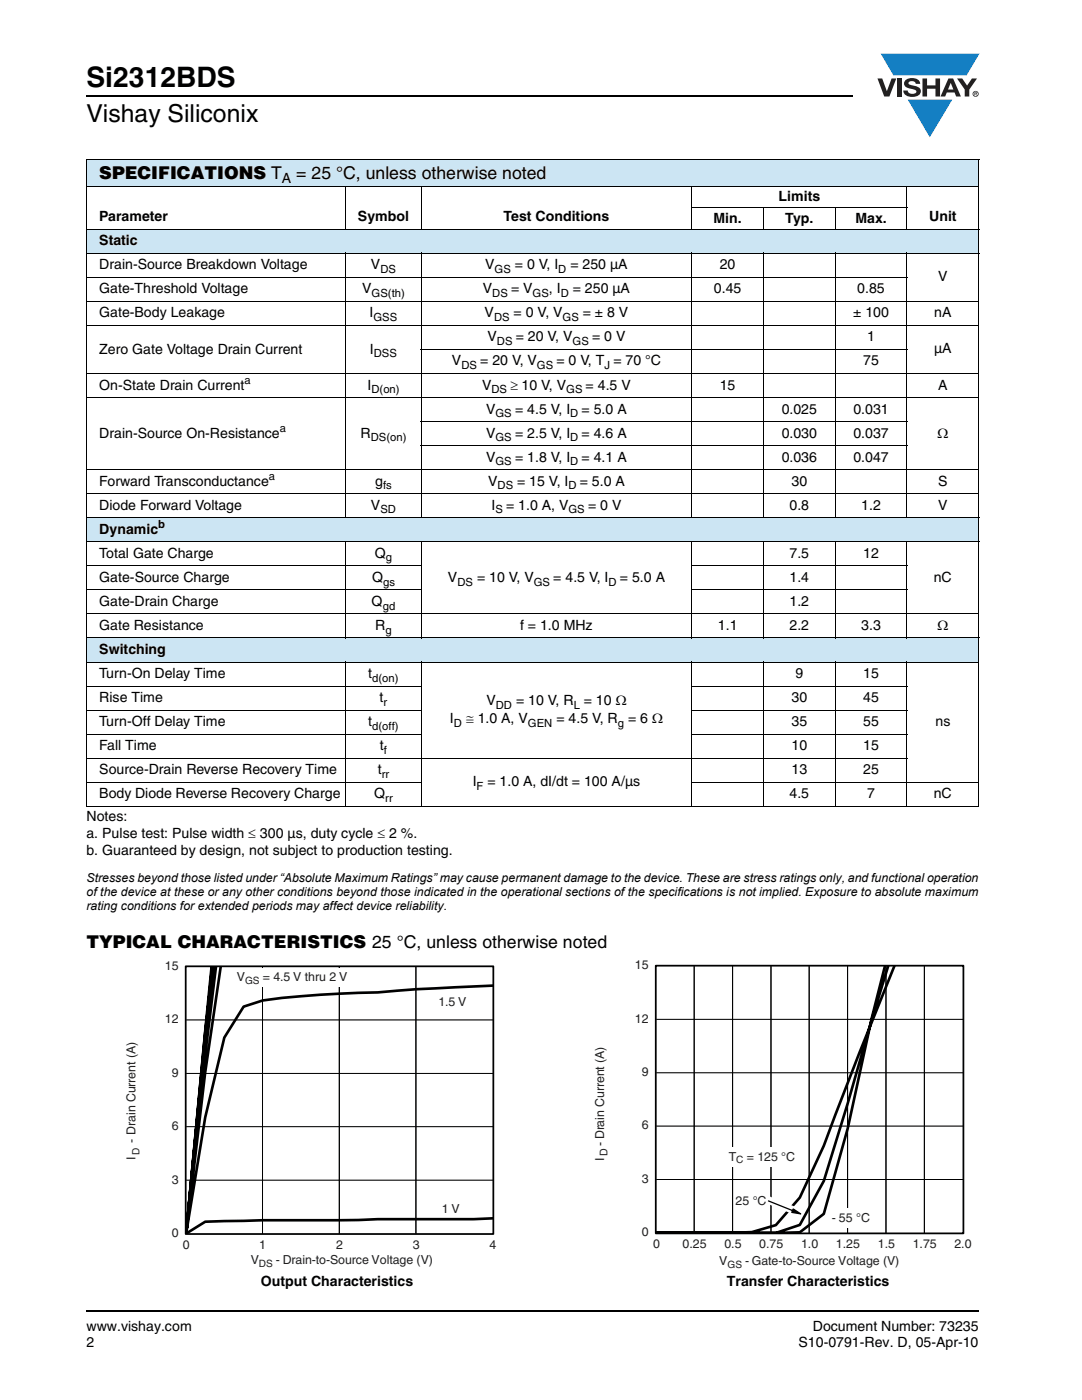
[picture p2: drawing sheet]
<svg xmlns="http://www.w3.org/2000/svg" width="216mm" height="279mm" viewBox="0 0 216 279" stroke-linecap="round" stroke-linejoin="round" font-family="sans-serif">
<defs><g id="words">
<text font-size="5.6" x="17.3" y="17.4">Si2312BDS</text>
<text font-size="4.9" x="17.3" y="24.4">Vishay Siliconix</text>
<g font-size="3.5">
<text x="19.8" y="35.7">SPECIFICATIONS T</text>
<text x="59.1" y="35.7">= 25 °C, unless otherwise noted</text>
<text x="17.3" y="189.2">TYPICAL CHARACTERISTICS 25 °C, unless otherwise noted</text>
</g>
<g font-size="2.8">
<text x="56.2" y="36.6">A</text>
<text x="155.4" y="40.2">Limits</text>
<text x="19.8" y="44.1">Parameter</text>
<text x="71.4" y="44.1">Symbol</text>
<text x="100.4" y="44.1">Test Conditions</text>
<text x="142.4" y="44.4">Min.</text>
<text x="156.7" y="44.4">Typ.</text>
<text x="170.7" y="44.4">Max.</text>
<text x="185.4" y="44.1">Unit</text>
<text x="19.8" y="48.9">Static</text>
<text x="19.8" y="53.7">Drain-Source Breakdown Voltage</text>
<text x="74" y="53.7">V</text>
<text x="96.8" y="53.7">V</text>
<text x="102.7" y="53.7">= 0 V, I</text>
<text x="113.8" y="53.7">= 250 µA</text>
<text x="143.6" y="53.7">20</text>
<text x="19.8" y="58.5">Gate-Threshold Voltage</text>
<text x="72.3" y="58.5">V</text>
<text x="96.3" y="58.5">V</text>
<text x="102" y="58.5">= V</text>
<text x="109.5" y="58.5">, I</text>
<text x="114.3" y="58.5">= 250 µA</text>
<text x="142.4" y="58.5">0.45</text>
<text x="171.1" y="58.5">0.85</text>
<text x="187.2" y="56.2">V</text>
<text x="19.8" y="63.4">Gate-Body Leakage</text>
<text x="73.7" y="63.4">I</text>
<text x="96.7" y="63.4">V</text>
<text x="102.5" y="63.4">= 0 V, V</text>
<text x="116.3" y="63.4">= ± 8 V</text>
<text x="170.2" y="63.4">± 100</text>
<text x="186.4" y="63.4">nA</text>
<text x="19.8" y="70.5">Zero Gate Voltage Drain Current</text>
<text x="73.8" y="70.5">I</text>
<text x="97.3" y="68.1">V</text>
<text x="102.9" y="68.1">= 20 V, V</text>
<text x="118.1" y="68.1">= 0 V</text>
<text x="173" y="68.1">1</text>
<text x="186.4" y="70.5">µA</text>
<text x="19.8" y="77.7">On-State Drain Current</text>
<text x="73.3" y="77.7">I</text>
<text x="90.2" y="72.9">V</text>
<text x="95.8" y="72.9">= 20 V, V</text>
<text x="96.2" y="77.7">V</text>
<text x="101.8" y="77.7">≥ 10 V, V</text>
<text x="111" y="72.9">= 0 V, T = 70 °C</text>
<text x="116.9" y="77.7">= 4.5 V</text>
<text x="143.6" y="77.7">15</text>
<text x="172.3" y="72.9">75</text>
<text x="187.2" y="77.7">A</text>
<text x="97" y="82.5">V</text>
<text x="102.8" y="82.5">= 4.5 V, I</text>
<text x="116.1" y="82.5">= 5.0 A</text>
<text x="156" y="82.5">0.025</text>
<text x="170.3" y="82.5">0.031</text>
<text x="19.8" y="87.4">Drain-Source On-Resistance</text>
<text x="71.9" y="87.4">R</text>
<text x="97" y="87.4">V</text>
<text x="102.8" y="87.4">= 2.5 V, I</text>
<text x="116.1" y="87.4">= 4.6 A</text>
<text x="156" y="87.4">0.030</text>
<text x="170.3" y="87.4">0.037</text>
<text x="187" y="87.4">Ω</text>
<text x="97" y="92.1">V</text>
<text x="102.8" y="92.1">= 1.8 V, I</text>
<text x="116.1" y="92.1">= 4.1 A</text>
<text x="156" y="92.1">0.036</text>
<text x="170.3" y="92.1">0.047</text>
<text x="19.8" y="96.9">Forward Transconductance</text>
<text x="19.8" y="101.7">Diode Forward Voltage</text>
<text x="74" y="101.7">V</text>
<text x="74.9" y="96.9">g</text>
<text x="97.4" y="96.9">V</text>
<text x="98.1" y="101.7">I</text>
<text x="101" y="101.7">= 1.0 A, V</text>
<text x="103.2" y="96.9">= 15 V, I</text>
<text x="115.7" y="96.9">= 5.0 A</text>
<text x="117.3" y="101.7">= 0 V</text>
<text x="157.5" y="101.7">0.8</text>
<text x="157.9" y="96.9">30</text>
<text x="171.9" y="101.7">1.2</text>
<text x="187.2" y="101.7">V</text>
<text x="187.2" y="96.9">S</text>
<text x="19.8" y="106.6">Dynamic</text>
<text x="19.8" y="111.3">Total Gate Charge</text>
<text x="74.8" y="111.3">Q</text>
<text x="157.5" y="111.3">7.5</text>
<text x="172.3" y="111.3">12</text>
<text x="19.8" y="116.1">Gate-Source Charge</text>
<text x="74.2" y="116.1">Q</text>
<text x="89.4" y="116.1">V</text>
<text x="95.2" y="116.1">= 10 V, V</text>
<text x="110.4" y="116.1">= 4.5 V, I</text>
<text x="123.7" y="116.1">= 5.0 A</text>
<text x="157.5" y="116.1">1.4</text>
<text x="186.3" y="116.1">nC</text>
<text x="19.8" y="120.9">Gate-Drain Charge</text>
<text x="19.8" y="125.8">Gate Resistance</text>
<text x="74.2" y="120.9">Q</text>
<text x="74.9" y="125.8">R</text>
<text x="103.8" y="125.8">f = 1.0 MHz</text>
<text x="143.2" y="125.8">1.1</text>
<text x="157.5" y="125.8">2.2</text>
<text x="157.5" y="120.9">1.2</text>
<text x="171.9" y="125.8">3.3</text>
<text x="187" y="125.8">Ω</text>
<text x="19.8" y="130.6">Switching</text>
<text x="19.8" y="135.3">Turn-On Delay Time</text>
<text x="73.5" y="135.3">t</text>
<text x="158.7" y="135.3">9</text>
<text x="172.3" y="135.3">15</text>
<text x="19.8" y="140.1">Rise Time</text>
<text x="75.8" y="140.1">t</text>
<text x="97" y="140.8">V</text>
<text x="103" y="140.8">= 10 V, R</text>
<text x="116.5" y="140.8">= 10 Ω</text>
<text x="157.9" y="140.1">30</text>
<text x="172.3" y="140.1">45</text>
<text x="19.8" y="149.8">Fall Time</text>
<text x="19.8" y="144.9">Turn-Off Delay Time</text>
<text x="73.5" y="144.9">t</text>
<text x="75.8" y="149.8">t</text>
<text x="89.8" y="144.3">I</text>
<text x="93" y="144.3">≅ 1.0 A, V</text>
<text x="111" y="144.3">= 4.5 V, R</text>
<text x="125.3" y="144.3">= 6 Ω</text>
<text x="157.9" y="144.9">35</text>
<text x="157.9" y="149.8">10</text>
<text x="172.3" y="144.9">55</text>
<text x="172.3" y="149.8">15</text>
<text x="186.6" y="144.9">ns</text>
<text x="19.8" y="154.6">Source-Drain Reverse Recovery Time</text>
<text x="75.4" y="154.6">t</text>
<text x="157.9" y="154.6">13</text>
<text x="172.3" y="154.6">25</text>
<text x="19.8" y="159.3">Body Diode Reverse Recovery Charge</text>
<text x="74.7" y="159.3">Q</text>
<text x="94.3" y="157">I</text>
<text x="97.3" y="157">= 1.0 A, dI/dt = 100 A/µs</text>
<text x="157.5" y="159.3">4.5</text>
<text x="173" y="159.3">7</text>
<text x="186.3" y="159.3">nC</text>
<text x="17.3" y="163.9">Notes:</text>
<text x="17.3" y="167.2">a. Pulse test: Pulse width ≤ 300 µs, duty cycle ≤ 2 %.</text>
<text x="17.3" y="170.6">b. Guaranteed by design, not subject to production testing.</text>
<text x="52" y="256.6">Output Characteristics</text>
<text x="145" y="256.6">Transfer Characteristics</text>
<text x="17.3" y="265.6">www.vishay.com</text>
<text x="17.3" y="268.8">2</text>
<text x="159.3" y="268.8">S10-0791-Rev. D, 05-Apr-10</text>
<text x="162.2" y="265.6">Document Number: 73235</text>
</g>
<g font-size="2.5">
<text x="17.3" y="178.9">of the device at these or any other conditions beyond those indicated in the operational sections of the specifications is not implied. Exposure to absolute maximum</text>
<text x="17.3" y="176">Stresses beyond those listed under “Absolute Maximum Ratings” may cause permanent damage to the device. These are stress ratings only, and functional operation</text>
<text x="17.3" y="181.7">rating conditions for extended periods may affect device reliability.</text>
</g>
<g font-size="2.5" fill="#231f20">
<text x="32.9" y="193.6">15</text>
<text x="47.3" y="195.8">V</text>
<text x="52.5" y="195.8">= 4.5 V thru 2 V</text>
<text x="126.7" y="193.5">15</text>
<text x="87.5" y="200.7">1.5 V</text>
<text x="32.9" y="204.2">12</text>
<text x="126.7" y="204.1">12</text>
<text x="34.3" y="214.9">9</text>
<text x="128.1" y="214.8">9</text>
<text x="34.3" y="225.5">6</text>
<text x="128.1" y="225.4">6</text>
<text x="27.1" y="231.6" transform="rotate(-90 27.1 231.6)">I</text>
<text x="27.1" y="228.2" transform="rotate(-90 27.1 228.2)">- Drain Current (A)</text>
<text x="120.5" y="231.8" transform="rotate(-90 120.5 231.8)">I</text>
<text x="120.5" y="228.7" transform="rotate(-90 120.5 228.7)">- Drain Current (A)</text>
<text x="145.4" y="231.6">T</text>
<text x="149" y="231.6">= 125 °C</text>
<text x="34.3" y="236.2">3</text>
<text x="128.1" y="236.1">3</text>
<text x="88.2" y="242">1 V</text>
<text x="146.8" y="240.4">25 °C</text>
<text x="166" y="243.8">- 55 °C</text>
<text x="34.3" y="246.8">0</text>
<text x="36.5" y="249.2">0</text>
<text x="51.7" y="249.2">1</text>
<text x="67.1" y="249.2">2</text>
<text x="82.4" y="249.2">3</text>
<text x="97.7" y="249.2">4</text>
<text x="128.1" y="246.7">0</text>
<text x="130.3" y="249.1">0</text>
<text x="136.2" y="249.1">0.25</text>
<text x="144.6" y="249.1">0.5</text>
<text x="151.5" y="249.1">0.75</text>
<text x="159.8" y="249.1">1.0</text>
<text x="166.8" y="249.1">1.25</text>
<text x="175.2" y="249.1">1.5</text>
<text x="182.1" y="249.1">1.75</text>
<text x="190.4" y="249.1">2.0</text>
<text x="50" y="252.3">V</text>
<text x="55.1" y="252.3">- Drain-to-Source Voltage (V)</text>
<text x="143.5" y="252.6">V</text>
<text x="148.7" y="252.6">- Gate-to-Source Voltage (V)</text>
</g>
<g font-size="2.2">
<text x="74.1" y="59.2">GS(th)</text>
<text x="75.9" y="54.4">DS</text>
<text x="98.2" y="59.2">DS</text>
<text x="98.7" y="54.4">GS</text>
<text x="106.3" y="59.2">GS</text>
<text x="111.4" y="54.4">D</text>
<text x="111.9" y="59.2">D</text>
<text x="74.5" y="64.1">GSS</text>
<text x="98.6" y="64.1">DS</text>
<text x="112.2" y="64.1">GS</text>
<text x="74.6" y="71.2">DSS</text>
<text x="99.2" y="68.9">DS</text>
<text x="114.3" y="68.9">GS</text>
<text x="48.8" y="76.6">a</text>
<text x="92.1" y="73.7">DS</text>
<text x="107.1" y="73.7">GS</text>
<text x="120.6" y="73.7">J</text>
<text x="74.1" y="78.4">D(on)</text>
<text x="98.1" y="78.4">DS</text>
<text x="98.9" y="83.2">GS</text>
<text x="113" y="78.4">GS</text>
<text x="113.8" y="83.2">D</text>
<text x="55.8" y="86.2">a</text>
<text x="74" y="88.1">DS(on)</text>
<text x="98.9" y="88.1">GS</text>
<text x="113.8" y="88.1">D</text>
<text x="53.6" y="95.8">a</text>
<text x="98.9" y="92.9">GS</text>
<text x="113.8" y="92.9">D</text>
<text x="76.4" y="97.6">fs</text>
<text x="99.3" y="97.6">DS</text>
<text x="113.4" y="97.6">D</text>
<text x="31.6" y="105.4">b</text>
<text x="75.9" y="102.4">SD</text>
<text x="98.8" y="102.4">S</text>
<text x="113.5" y="102.4">GS</text>
<text x="77" y="112.1">g</text>
<text x="76.4" y="116.9">gs</text>
<text x="91.3" y="116.9">DS</text>
<text x="106.5" y="116.9">GS</text>
<text x="121.4" y="116.9">D</text>
<text x="76.4" y="121.6">gd</text>
<text x="76.9" y="126.4">g</text>
<text x="74.3" y="136.1">d(on)</text>
<text x="76.5" y="140.9">r</text>
<text x="98.9" y="141.5">DD</text>
<text x="114.5" y="141.5">L</text>
<text x="74.3" y="145.6">d(off)</text>
<text x="90.6" y="145">D</text>
<text x="105.3" y="145">GEN</text>
<text x="123.3" y="145">g</text>
<text x="76.2" y="155.3">rr</text>
<text x="76.6" y="150.5">f</text>
<text x="76.9" y="160.1">rr</text>
<text x="95.1" y="157.6">F</text>
</g>
<text font-size="2.1" fill="#231f20" x="121.2" y="230.7" transform="rotate(-90 121.2 230.7)">D</text>
<g font-size="2" fill="#231f20">
<text x="48.9" y="196.3">GS</text>
<text x="27.8" y="230.5" transform="rotate(-90 27.8 230.5)">D</text>
<text x="146.9" y="232.1">C</text>
<text x="51.7" y="252.8">DS</text>
<text x="145.2" y="253.1">GS</text>
</g>
</g></defs>
<path d="M17.1 18.9h.2v.3h-.2zM17.1 261.5h.2v.4h-.2z" fill="#000"/>
<path d="M17.3 19.1h152.9M17.3 261.7h178.1" fill="none" stroke="#000" stroke-width=".36"/>
<path d="M175.1 10.7h20.4v16.7h-20.4z" fill="#fff"/>
<g fill="#147fc3">
<path d="M175.7 10.7h19.7l-2.5 4.4h-3.8h-10.8z"/>
<path d="M181.1 19.9h8.9l-4.5 7.5z"/>
</g>
<g fill="#231f20">
<path d="M175.1 15.7h.9l1 2.5 .9-2.5h.9l-1.3 3.6h-1.1z"/>
<path d="M179 15.7h.9v3.6h-.9z"/>
<path d="M180.7 16a2.1 2.1 0 0 1 2.8 .3l.1 .4h-.9a.79 .79 0 0 0-.7-.5 .79 .79 0 0 0-.7 .4l.2 .3 1 .2a1.08 1.08 0 0 1 1.2 1.1 1.08 1.08 0 0 1-1.1 1.1 1.73 1.73 0 0 1-2.4-1.2h.9a.96 .96 0 0 0 .8 .6 .96 .96 0 0 0 1-.4 1.31 1.31 0 0 0-1.3-.6 1.03 1.03 0 0 1-1-.6 1.03 1.03 0 0 1 .1-1.1z"/>
<path d="M184.1 15.7h.9v1.3h1.7v-1.3h.9v3.6h-.9v-1.6h-1.7v1.6h-.9z"/>
<path d="M191 15.7h1l1 1.4 .9-1.4h1.1l-1.6 2.2v1.4h-.9v-1.4z"/>
<path d="M189.7 16.5l.5 1.4h-1zM189.2 15.7l-1.5 3.6h.9l.3-.8h1.6l.3 .8h.9l-1.5-3.6z"/>
<path d="M194.2 18.7a.46 .46 0 0 1 .9 0 .46 .46 0 0 1-.9 0zM194.1 18.7a.6 .6 0 0 0 1.2 0 .6 .6 0 0 0-1.2 0z"/>
<path d="M194.6 18.5h.2v.2h-.2zM194.4 18.4v.7h.2v-.3l.3 .3-.1-.3 .1-.2v-.2z"/>
</g>
<g fill="#cce5f3">
<path d="M17.3 31.8h178v5.5h-178z"/>
<path d="M17.3 45.7h178v4.8h-178z"/>
<path d="M17.3 103.3h178v4.8h-178z"/>
<path d="M17.3 127.3h178v4.8h-178z"/>
</g>
<g fill="none" stroke="#000" stroke-width=".2">
<path d="M17.2 31.8h178.2M17.2 37.3h120.7M17.3 31.8v129M69 37.2v8.6M84 37.2v8.6M138 37.2v8.6M138.1 37.3h42.8M181 37.2v8.6M181.1 37.3h14.3M195.3 31.8v129M17.2 45.7h178.2M17.2 50.5h178.2"/>
<path d="M17.2 55.3h163.9M69 50.4v53M84 50.4v53M137.9 41.5h43.2M138 50.4v53M152.4 41.4v4.4M152.4 50.4v53M166.7 41.4v4.4M166.7 50.4v53M181 50.4v53M17.2 60.1h178.2M17.2 64.9h178.2"/>
<path d="M17.2 74.5h178.2M17.2 79.3h178.2M83.9 69.7h97.2M17.2 93.7h178.2M17.2 98.5h178.2M83.9 84.1h97.2M83.9 88.9h97.2M17.2 103.3h178.2M17.2 108.1h178.2M17.2 112.9h66.9M17.2 117.7h66.9M69 108v19.4"/>
<path d="M84 108v19.4M137.9 112.9h43.2M137.9 117.7h43.2M138 108v19.4M152.4 108v19.4M166.7 108v19.4M181 108v19.4M17.2 122.5h178.2M17.2 127.3h178.2M17.2 132.1h120.7M17.2 136.9h66.9M69 132v29"/>
<path d="M84 132v29M137.9 136.9h43.2M138 132v29M138.1 132.1h42.8M152.4 132v29M166.7 132v29M181 132v29M181.1 132.1h14.3M17.2 141.7h66.9M17.2 146.5h66.9M17.2 151.3h163.9M17.2 156.1h66.9"/>
<path d="M137.9 141.7h43.2M137.9 146.5h43.2M137.9 156.1h57.5M17.2 160.9h120.7M138.1 160.9h42.8M181.1 160.9h14.3"/>
</g>
<path d="M24.9 191.5h76.3v61.8h-76.3z" fill="#fff"/>
<g fill="none" stroke="#000" stroke-width=".2">
<path d="M52.4 192.9v53.3zM52.4 192.9v53.3M67.7 192.9v53.3zM67.7 192.9v53.3M83 192.9v53.3zM83 192.9v53.3M37.1 214.2h61.3zM37.1 203.6h61.3zM37.1 214.2h61.3M37.1 203.6h61.3M37.1 235.5h61.3zM37.1 224.9h61.3z"/>
<path d="M37.1 235.5h61.3M37.1 224.9h61.3"/>
</g>
<path d="M42.2 192.9l-5.1 53.3M42.3 192.9l-5.2 53.3M42.4 192.9l-5.3 53.3M42.4 192.9l-1.4 13.2-3.9 40.1M42.8 192.9l-1.8 16-3.9 37.3M43.1 192.9l-2.1 17.6-3.9 35.7M44 192.9l-3 21.1-3.9 32.2M98.4 196.7l-15.4 .7a155.1 155.1 0 0 1-15.3 .9 175.5 175.5 0 0 0-15.3 1.4l-3.8 1.2-3.8 6.2-3.8 15.9-3.9 23.2M98.4 243.1l-3.9 .2-42.1 .2-11.4 .3-3.9 2.4" fill="none" stroke="#000" stroke-width=".53"/>
<path d="M37.1 192.8h61.3v53.5h-61.3z" fill="none" stroke="#000" stroke-width=".35"/>
<g fill="#fff">
<path d="M46.2 193.3h23.3v3.7h-23.3z"/>
<path d="M118.4 191.4h75.5v62.1h-75.5z"/>
</g>
<g fill="none" stroke="#000" stroke-width=".2">
<path d="M138.5 192.8v53.3zM138.5 192.8v53.3M146.2 192.8v53.3zM146.2 192.8v53.3M153.8 192.8v53.3zM153.8 192.8v53.3M161.5 192.8v53.3zM161.5 192.8v53.3M169.1 192.8v53.3zM169.1 192.8v53.3M176.8 192.8v53.3zM176.8 192.8v53.3"/>
<path d="M184.4 192.8v53.3zM184.4 192.8v53.3M130.9 214.1h61.3zM130.9 203.4h61.3zM130.9 214.1h61.3M130.9 203.4h61.3M130.9 235.4h61.3zM130.9 224.7h61.3zM130.9 235.4h61.3M130.9 224.7h61.3"/>
</g>
<path d="M176.6 192.8l-2.7 10.4-4.7 21.9-4.8 17.2-4.8 3.6-4.8 .2h-23.9M177.2 192.8l-3.3 10.7-4.7 16.7-4.8 15.5-4.8 8.8-4.8 1.6h-23.9M178.5 192.8l-.1 .1a1134.7 1134.7 0 0 0-14 35.8l-4.8 10.3-4.8 5.5-4.8 1.4-4.8 .2h-14.3" fill="none" stroke="#000" stroke-width=".53"/>
<path d="M130.9 192.7h61.3v53.4h-61.3z" fill="none" stroke="#000" stroke-width=".35"/>
<g fill="#fff">
<path d="M143 228.9h16.3v4h-16.3z"/>
<path d="M166.7 241.1h9v3.9h-9z"/>
</g>
<path d="M153.4 238.7l6.8 2.7-.6 1.5-6.8-2.8z" fill="#fff"/>
<path d="M158.3 241.3l1.5 1-1.8-.3z" fill="#000"/>
<path d="M153.3 239.7l4.9 1.9M158.3 241.3l1.5 1-1.8-.3z" fill="none" stroke="#000" stroke-width=".25"/>
<use href="#words"/>
</svg>
